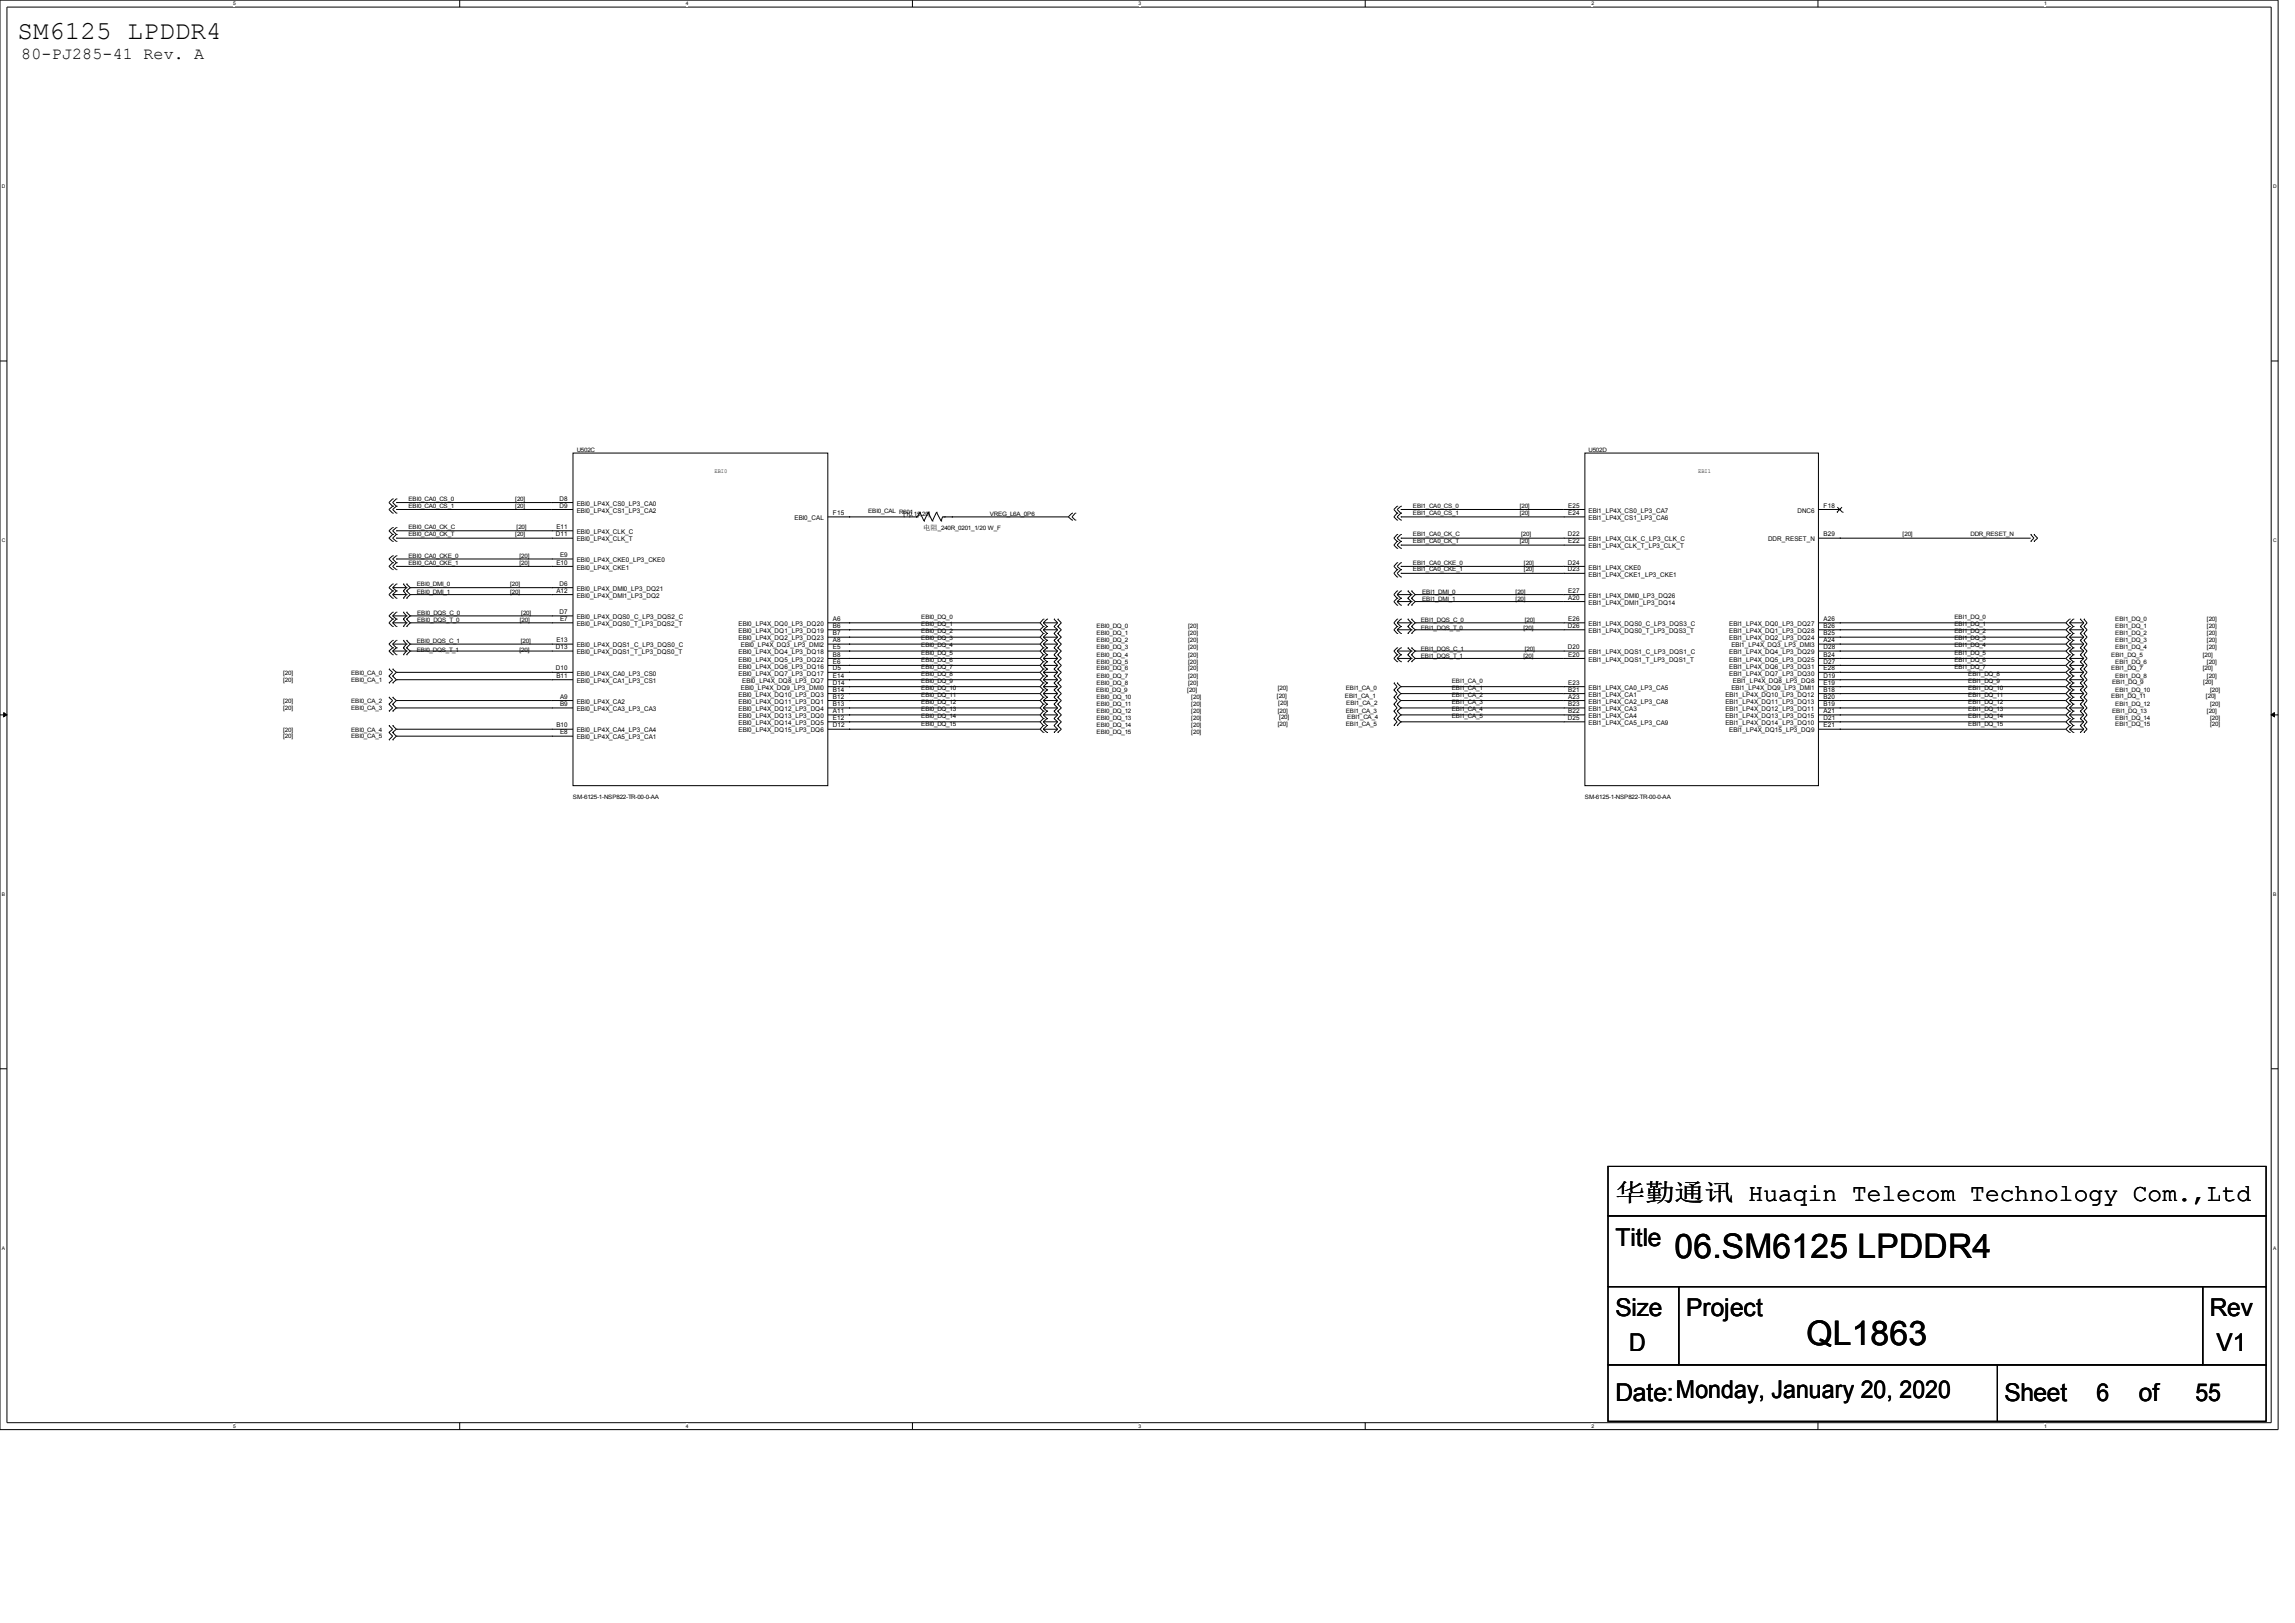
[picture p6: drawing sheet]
<svg xmlns="http://www.w3.org/2000/svg" width="420mm" height="297mm" viewBox="0 0 420 297" stroke-linecap="round" stroke-linejoin="round" font-family="sans-serif">
<defs><g id="words">
<g font-size="6.2">
<text x="306.6" y="230.2">06.SM6125 LPDDR4</text>
<text x="330.7" y="246.2">QL1863</text>
</g>
<text font-size="4.7" x="3.2" y="7.1">SM6125 LPDDR4</text>
<g font-size="4.5">
<text x="295.7" y="219.7">华勤通讯 Huaqin Telecom Technology Com.,Ltd</text>
<text x="295.7" y="228">Title</text>
<text x="295.7" y="240.9">Size</text>
<text x="308.7" y="240.9">Project</text>
<text x="404.5" y="240.9">Rev</text>
<text x="298.3" y="247.3">D</text>
<text x="405.8" y="247.3">V1</text>
<text x="295.7" y="256.4">Date:Monday, January 20, 2020</text>
<text x="366.9" y="256.4">Sheet</text>
<text x="383.8" y="256.4">6</text>
<text x="391.6" y="256.4">of</text>
<text x="401.9" y="256.4">55</text>
</g>
<text font-size="3" x="3.9" y="10.9">80-PJ285-41 Rev. A</text>
<text font-size="1.3" x="169" y="97">电阻</text>
<g font-size="1.2">
<text x="102.4" y="91.6">D8</text>
<text x="102.4" y="92.9">D9</text>
<text x="105.6" y="92.6">EBI0_LP4X_CS0_LP3_CA0</text>
<text x="105.6" y="93.8">EBI0_LP4X_CS1_LP3_CA2</text>
<text x="145.5" y="95.2">EBI0_CAL</text>
<text x="152.5" y="94.3">F15</text>
<text x="287.1" y="92.9">E25</text>
<text x="287.1" y="94.3">E24</text>
<text x="290.8" y="93.8">EBI1_LP4X_CS0_LP3_CA7</text>
<text x="290.8" y="95.2">EBI1_LP4X_CS1_LP3_CA6</text>
<text x="329.1" y="93.8">DNC6</text>
<text x="333.8" y="92.9">F18</text>
<text x="101.8" y="98.2">D11</text>
<text x="101.9" y="96.8">E11</text>
<text x="102.5" y="102">E9</text>
<text x="105.6" y="97.7">EBI0_LP4X_CLK_C</text>
<text x="105.6" y="99.1">EBI0_LP4X_CLK_T</text>
<text x="287" y="98.2">D22</text>
<text x="287.1" y="99.4">E22</text>
<text x="290.8" y="99.1">EBI1_LP4X_CLK_C_LP3_CLK_C</text>
<text x="290.8" y="100.4">EBI1_LP4X_CLK_T_LP3_CLK_T</text>
<text x="323.7" y="99.1">DDR_RESET_N</text>
<text x="333.8" y="98.2">B29</text>
<text x="101.9" y="103.3">E10</text>
<text x="102.4" y="107.2">D6</text>
<text x="105.6" y="102.9">EBI0_LP4X_CKE0_LP3_CKE0</text>
<text x="105.6" y="104.3">EBI0_LP4X_CKE1</text>
<text x="287" y="103.3">D24</text>
<text x="287" y="104.6">D23</text>
<text x="290.8" y="104.3">EBI1_LP4X_CKE0</text>
<text x="290.8" y="105.5">EBI1_LP4X_CKE1_LP3_CKE1</text>
<text x="101.9" y="108.5">A12</text>
<text x="102.4" y="112.4">D7</text>
<text x="102.5" y="113.7">E7</text>
<text x="105.6" y="108.1">EBI0_LP4X_DMI0_LP3_DQ21</text>
<text x="105.6" y="109.4">EBI0_LP4X_DMI1_LP3_DQ2</text>
<text x="105.6" y="113.3">EBI0_LP4X_DQS0_C_LP3_DQS2_C</text>
<text x="152.5" y="113.7">A6</text>
<text x="287.1" y="108.5">E27</text>
<text x="287.1" y="109.8">A20</text>
<text x="287.1" y="113.7">E26</text>
<text x="290.8" y="109.4">EBI1_LP4X_DMI0_LP3_DQ26</text>
<text x="290.8" y="110.7">EBI1_LP4X_DMI1_LP3_DQ14</text>
<text x="333.8" y="113.7">A26</text>
<text x="101.8" y="118.8">D13</text>
<text x="101.9" y="117.5">E13</text>
<text x="105.6" y="114.6">EBI0_LP4X_DQS0_T_LP3_DQS2_T</text>
<text x="105.6" y="118.5">EBI0_LP4X_DQS1_C_LP3_DQS0_C</text>
<text x="105.6" y="119.7">EBI0_LP4X_DQS1_T_LP3_DQS0_T</text>
<text x="135.2" y="114.6">EBI0_LP4X_DQ0_LP3_DQ20</text>
<text x="135.2" y="115.9">EBI0_LP4X_DQ1_LP3_DQ19</text>
<text x="135.2" y="117.2">EBI0_LP4X_DQ2_LP3_DQ23</text>
<text x="135.2" y="119.7">EBI0_LP4X_DQ4_LP3_DQ18</text>
<text x="135.6" y="118.5">EBI0_LP4X_DQ3_LP3_DMI2</text>
<text x="152.5" y="114.9">B6</text>
<text x="152.5" y="116.3">B7</text>
<text x="152.5" y="117.5">A8</text>
<text x="152.5" y="118.8">E5</text>
<text x="287" y="114.9">D26</text>
<text x="287" y="118.8">D20</text>
<text x="290.8" y="114.6">EBI1_LP4X_DQS0_C_LP3_DQS3_C</text>
<text x="290.8" y="115.9">EBI1_LP4X_DQS0_T_LP3_DQS3_T</text>
<text x="290.8" y="119.7">EBI1_LP4X_DQS1_C_LP3_DQS1_C</text>
<text x="316.6" y="114.6">EBI1_LP4X_DQ0_LP3_DQ27</text>
<text x="316.6" y="115.9">EBI1_LP4X_DQ1_LP3_DQ28</text>
<text x="316.6" y="117.2">EBI1_LP4X_DQ2_LP3_DQ24</text>
<text x="316.6" y="119.7">EBI1_LP4X_DQ4_LP3_DQ29</text>
<text x="317" y="118.5">EBI1_LP4X_DQ3_LP3_DMI3</text>
<text x="333.8" y="114.9">B26</text>
<text x="333.8" y="116.3">B25</text>
<text x="333.8" y="117.5">A24</text>
<text x="333.8" y="118.8">D28</text>
<text x="101.8" y="122.7">D10</text>
<text x="101.9" y="124.1">B11</text>
<text x="105.6" y="123.6">EBI0_LP4X_CA0_LP3_CS0</text>
<text x="105.6" y="125">EBI0_LP4X_CA1_LP3_CS1</text>
<text x="135.2" y="121.1">EBI0_LP4X_DQ5_LP3_DQ22</text>
<text x="135.2" y="122.4">EBI0_LP4X_DQ6_LP3_DQ16</text>
<text x="135.2" y="123.6">EBI0_LP4X_DQ7_LP3_DQ17</text>
<text x="135.9" y="125">EBI0_LP4X_DQ8_LP3_DQ7</text>
<text x="152.5" y="120.2">B8</text>
<text x="152.5" y="121.4">E6</text>
<text x="152.5" y="122.7">D5</text>
<text x="152.5" y="124.1">E14</text>
<text x="152.5" y="125.3">D14</text>
<text x="287.1" y="120.2">E20</text>
<text x="287.1" y="125.3">E23</text>
<text x="290.8" y="121.1">EBI1_LP4X_DQS1_T_LP3_DQS1_T</text>
<text x="316.6" y="121.1">EBI1_LP4X_DQ5_LP3_DQ25</text>
<text x="316.6" y="122.4">EBI1_LP4X_DQ6_LP3_DQ31</text>
<text x="316.6" y="123.6">EBI1_LP4X_DQ7_LP3_DQ30</text>
<text x="317.2" y="125">EBI1_LP4X_DQ8_LP3_DQ8</text>
<text x="333.8" y="120.2">B24</text>
<text x="333.8" y="121.4">D27</text>
<text x="333.8" y="122.7">E28</text>
<text x="333.8" y="124.1">D19</text>
<text x="333.8" y="125.3">E19</text>
<text x="102.5" y="127.9">A9</text>
<text x="102.5" y="129.2">B9</text>
<text x="105.6" y="128.8">EBI0_LP4X_CA2</text>
<text x="105.6" y="130.2">EBI0_LP4X_CA3_LP3_CA3</text>
<text x="135.2" y="127.5">EBI0_LP4X_DQ10_LP3_DQ3</text>
<text x="135.2" y="128.8">EBI0_LP4X_DQ11_LP3_DQ1</text>
<text x="135.2" y="130.2">EBI0_LP4X_DQ12_LP3_DQ4</text>
<text x="135.2" y="131.4">EBI0_LP4X_DQ13_LP3_DQ0</text>
<text x="135.6" y="126.3">EBI0_LP4X_DQ9_LP3_DMI0</text>
<text x="152.5" y="126.6">B14</text>
<text x="152.5" y="127.9">B12</text>
<text x="152.5" y="129.2">B13</text>
<text x="152.5" y="130.5">A11</text>
<text x="152.5" y="131.8">E12</text>
<text x="287" y="131.8">D25</text>
<text x="287.1" y="126.6">B21</text>
<text x="287.1" y="127.9">A23</text>
<text x="287.1" y="129.2">B23</text>
<text x="287.1" y="130.5">B22</text>
<text x="290.8" y="126.3">EBI1_LP4X_CA0_LP3_CA5</text>
<text x="290.8" y="127.5">EBI1_LP4X_CA1</text>
<text x="290.8" y="128.8">EBI1_LP4X_CA2_LP3_CA8</text>
<text x="290.8" y="130.2">EBI1_LP4X_CA3</text>
<text x="290.8" y="131.4">EBI1_LP4X_CA4</text>
<text x="315.9" y="127.5">EBI1_LP4X_DQ10_LP3_DQ12</text>
<text x="315.9" y="128.8">EBI1_LP4X_DQ11_LP3_DQ13</text>
<text x="315.9" y="130.2">EBI1_LP4X_DQ12_LP3_DQ11</text>
<text x="315.9" y="131.4">EBI1_LP4X_DQ13_LP3_DQ15</text>
<text x="317" y="126.3">EBI1_LP4X_DQ9_LP3_DMI1</text>
<text x="333.8" y="126.6">B18</text>
<text x="333.8" y="127.9">B20</text>
<text x="333.8" y="129.2">B19</text>
<text x="333.8" y="130.5">A21</text>
<text x="333.8" y="131.8">D21</text>
<text x="101.9" y="133.1">B10</text>
<text x="102.5" y="134.4">E8</text>
<text x="105.6" y="134.1">EBI0_LP4X_CA4_LP3_CA4</text>
<text x="105.6" y="135.3">EBI0_LP4X_CA5_LP3_CA1</text>
<text x="135.2" y="132.7">EBI0_LP4X_DQ14_LP3_DQ5</text>
<text x="135.2" y="134.1">EBI0_LP4X_DQ15_LP3_DQ6</text>
<text x="152.5" y="133.1">D12</text>
<text x="290.8" y="132.7">EBI1_LP4X_CA5_LP3_CA9</text>
<text x="315.9" y="132.7">EBI1_LP4X_DQ14_LP3_DQ10</text>
<text x="316.6" y="134.1">EBI1_LP4X_DQ15_LP3_DQ9</text>
<text x="333.8" y="133.1">E21</text>
</g>
<g font-size="1.1">
<text x="105.6" y="82.7">U502C</text>
<text x="290.8" y="82.7">U502D</text>
<text x="130.8" y="86.6">EBI0</text>
<text x="310.9" y="86.6">EBI1</text>
<text x="74.8" y="91.6">EBI0_CA0_CS_0</text>
<text x="74.8" y="92.9">EBI0_CA0_CS_1</text>
<text x="94.3" y="91.6">[20]</text>
<text x="94.3" y="92.9">[20]</text>
<text x="158.9" y="93.9">EBI0_CAL R601</text>
<text x="165.4" y="94.3">[10,15,20]</text>
<text x="181.2" y="94.3">VREG_L6A_0P6</text>
<text x="258.7" y="92.9">EBI1_CA0_CS_0</text>
<text x="258.7" y="94.3">EBI1_CA0_CS_1</text>
<text x="278.2" y="92.9">[20]</text>
<text x="278.2" y="94.3">[20]</text>
<text x="74.8" y="96.8">EBI0_CA0_CK_C</text>
<text x="74.8" y="98.2">EBI0_CA0_CK_T</text>
<text x="94.3" y="98.2">[20]</text>
<text x="94.6" y="96.8">[20]</text>
<text x="171.7" y="97">_240R_0201_1/20 W_F</text>
<text x="258.7" y="98.2">EBI1_CA0_CK_C</text>
<text x="258.7" y="99.4">EBI1_CA0_CK_T</text>
<text x="278.2" y="99.4">[20]</text>
<text x="278.5" y="98.2">[20]</text>
<text x="348.3" y="98.2">[20]</text>
<text x="360.8" y="98.2">DDR_RESET_N</text>
<text x="74.8" y="102.1">EBI0_CA0_CKE_0</text>
<text x="74.8" y="103.3">EBI0_CA0_CKE_1</text>
<text x="76.3" y="107.2">EBI0_DMI_0</text>
<text x="93.4" y="107.2">[20]</text>
<text x="95.1" y="102.1">[20]</text>
<text x="95.1" y="103.3">[20]</text>
<text x="258.7" y="103.3">EBI1_CA0_CKE_0</text>
<text x="258.7" y="104.6">EBI1_CA0_CKE_1</text>
<text x="279" y="103.3">[20]</text>
<text x="279" y="104.6">[20]</text>
<text x="76.3" y="108.7">EBI0_DMI_1</text>
<text x="76.4" y="112.6">EBI0_DQS_C_0</text>
<text x="76.4" y="113.9">EBI0_DQS_T_0</text>
<text x="93.4" y="108.7">[20]</text>
<text x="95.2" y="113.9">[20]</text>
<text x="95.4" y="112.6">[20]</text>
<text x="168.7" y="113.3">EBI0_DQ_0</text>
<text x="260.1" y="113.8">EBI1_DQS_C_0</text>
<text x="260.3" y="108.7">EBI1_DMI_0</text>
<text x="260.3" y="109.9">EBI1_DMI_1</text>
<text x="277.5" y="108.7">[20]</text>
<text x="277.5" y="109.9">[20]</text>
<text x="279.1" y="113.8">[20]</text>
<text x="357.8" y="113.3">EBI1_DQ_0</text>
<text x="387.3" y="113.7">EBI1_DQ_0</text>
<text x="404" y="113.7">[20]</text>
<text x="76.3" y="117.7">EBI0_DQS_C_1</text>
<text x="76.3" y="119.2">EBI0_DQS_T_1</text>
<text x="95.1" y="119.2">[20]</text>
<text x="95.3" y="117.7">[20]</text>
<text x="168.7" y="114.6">EBI0_DQ_1</text>
<text x="168.7" y="115.9">EBI0_DQ_2</text>
<text x="168.7" y="117.2">EBI0_DQ_3</text>
<text x="168.7" y="118.5">EBI0_DQ_4</text>
<text x="168.7" y="119.8">EBI0_DQ_5</text>
<text x="200.7" y="115">EBI0_DQ_0</text>
<text x="200.7" y="118.8">EBI0_DQ_3</text>
<text x="200.7" y="117.5">EBI0_DQ_2</text>
<text x="200.7" y="116.3">EBI0_DQ_1</text>
<text x="217.5" y="115">[20]</text>
<text x="217.5" y="118.8">[20]</text>
<text x="217.5" y="117.5">[20]</text>
<text x="217.5" y="116.3">[20]</text>
<text x="260.1" y="115.3">EBI1_DQS_T_0</text>
<text x="260.1" y="119.2">EBI1_DQS_C_1</text>
<text x="278.9" y="115.3">[20]</text>
<text x="279.1" y="119.2">[20]</text>
<text x="357.8" y="114.6">EBI1_DQ_1</text>
<text x="357.8" y="115.9">EBI1_DQ_2</text>
<text x="357.8" y="117.2">EBI1_DQ_3</text>
<text x="357.8" y="118.5">EBI1_DQ_4</text>
<text x="357.8" y="119.8">EBI1_DQ_5</text>
<text x="387.3" y="117.5">EBI1_DQ_3</text>
<text x="387.3" y="116.3">EBI1_DQ_2</text>
<text x="387.3" y="115">EBI1_DQ_1</text>
<text x="387.3" y="118.8">EBI1_DQ_4</text>
<text x="404" y="117.5">[20]</text>
<text x="404" y="116.3">[20]</text>
<text x="404" y="115">[20]</text>
<text x="404" y="118.8">[20]</text>
<text x="51.8" y="123.6">[20]</text>
<text x="51.8" y="124.8">[20]</text>
<text x="64.3" y="123.6">EBI0_CA_0</text>
<text x="64.3" y="124.8">EBI0_CA_1</text>
<text x="168.7" y="121.1">EBI0_DQ_6</text>
<text x="168.7" y="122.4">EBI0_DQ_7</text>
<text x="168.7" y="123.7">EBI0_DQ_8</text>
<text x="168.7" y="125">EBI0_DQ_9</text>
<text x="200.7" y="122.7">EBI0_DQ_6</text>
<text x="200.7" y="121.4">EBI0_DQ_5</text>
<text x="200.7" y="120.2">EBI0_DQ_4</text>
<text x="200.7" y="125.3">EBI0_DQ_8</text>
<text x="200.7" y="124.1">EBI0_DQ_7</text>
<text x="217.5" y="122.7">[20]</text>
<text x="217.5" y="121.4">[20]</text>
<text x="217.5" y="120.2">[20]</text>
<text x="217.5" y="125.3">[20]</text>
<text x="217.5" y="124.1">[20]</text>
<text x="260.1" y="120.4">EBI1_DQS_T_1</text>
<text x="265.8" y="125">EBI1_CA_0</text>
<text x="278.9" y="120.4">[20]</text>
<text x="357.8" y="121.1">EBI1_DQ_6</text>
<text x="357.8" y="122.4">EBI1_DQ_7</text>
<text x="360.3" y="123.7">EBI1_DQ_8</text>
<text x="360.3" y="125">EBI1_DQ_9</text>
<text x="386.5" y="120.2">EBI1_DQ_5</text>
<text x="386.5" y="122.6">EBI1_DQ_7</text>
<text x="386.7" y="125.2">EBI1_DQ_9</text>
<text x="387.3" y="121.4">EBI1_DQ_6</text>
<text x="387.3" y="124.1">EBI1_DQ_8</text>
<text x="403.3" y="120.2">[20]</text>
<text x="403.3" y="122.6">[20]</text>
<text x="403.4" y="125.2">[20]</text>
<text x="404" y="121.4">[20]</text>
<text x="404" y="124.1">[20]</text>
<text x="51.8" y="128.7">[20]</text>
<text x="51.8" y="130">[20]</text>
<text x="64.3" y="128.7">EBI0_CA_2</text>
<text x="64.3" y="130">EBI0_CA_3</text>
<text x="168.7" y="126.3">EBI0_DQ_10</text>
<text x="168.7" y="127.5">EBI0_DQ_11</text>
<text x="168.7" y="128.9">EBI0_DQ_12</text>
<text x="168.7" y="130.2">EBI0_DQ_13</text>
<text x="168.7" y="131.4">EBI0_DQ_14</text>
<text x="200.7" y="126.6">EBI0_DQ_9</text>
<text x="200.7" y="128">EBI0_DQ_10</text>
<text x="200.7" y="131.8">EBI0_DQ_13</text>
<text x="200.7" y="130.5">EBI0_DQ_12</text>
<text x="200.7" y="129.2">EBI0_DQ_11</text>
<text x="217.3" y="126.6">[20]</text>
<text x="218.1" y="128">[20]</text>
<text x="218.1" y="131.8">[20]</text>
<text x="218.1" y="130.5">[20]</text>
<text x="218.1" y="129.2">[20]</text>
<text x="233.8" y="127.7">[20]</text>
<text x="233.9" y="126.4">[20]</text>
<text x="233.9" y="130.5">[20]</text>
<text x="234" y="129">[20]</text>
<text x="234.2" y="131.5">[20]</text>
<text x="246.2" y="127.7">EBI1_CA_1</text>
<text x="246.4" y="126.4">EBI1_CA_0</text>
<text x="246.4" y="130.5">EBI1_CA_3</text>
<text x="246.5" y="129">EBI1_CA_2</text>
<text x="246.6" y="131.5">EBI1_CA_4</text>
<text x="265.8" y="126.3">EBI1_CA_1</text>
<text x="265.8" y="127.5">EBI1_CA_2</text>
<text x="265.8" y="128.9">EBI1_CA_3</text>
<text x="265.8" y="130.2">EBI1_CA_4</text>
<text x="265.8" y="131.4">EBI1_CA_5</text>
<text x="360.3" y="126.3">EBI1_DQ_10</text>
<text x="360.3" y="127.5">EBI1_DQ_11</text>
<text x="360.3" y="128.9">EBI1_DQ_12</text>
<text x="360.3" y="130.2">EBI1_DQ_13</text>
<text x="360.3" y="131.4">EBI1_DQ_14</text>
<text x="386.5" y="127.8">EBI1_DQ_11</text>
<text x="386.7" y="130.5">EBI1_DQ_13</text>
<text x="387.3" y="129.2">EBI1_DQ_12</text>
<text x="387.3" y="126.6">EBI1_DQ_10</text>
<text x="387.3" y="131.8">EBI1_DQ_14</text>
<text x="403.9" y="127.8">[20]</text>
<text x="404" y="130.5">[20]</text>
<text x="404.6" y="129.2">[20]</text>
<text x="404.6" y="126.6">[20]</text>
<text x="404.6" y="131.8">[20]</text>
<text x="51.8" y="133.9">[20]</text>
<text x="51.8" y="135.2">[20]</text>
<text x="64.3" y="133.9">EBI0_CA_4</text>
<text x="64.3" y="135.2">EBI0_CA_5</text>
<text x="168.7" y="132.8">EBI0_DQ_15</text>
<text x="200.7" y="134.4">EBI0_DQ_15</text>
<text x="200.7" y="133.1">EBI0_DQ_14</text>
<text x="218.1" y="134.4">[20]</text>
<text x="218.1" y="133.1">[20]</text>
<text x="233.9" y="133">[20]</text>
<text x="246.4" y="133">EBI1_CA_5</text>
<text x="360.3" y="132.8">EBI1_DQ_15</text>
<text x="387.3" y="133">EBI1_DQ_15</text>
<text x="404.6" y="133">[20]</text>
<text x="104.9" y="146.2">SM-6125-1-NSP822-TR-00-0-AA</text>
<text x="290.2" y="146.2">SM-6125-1-NSP822-TR-00-0-AA</text>
</g>
<g font-size=".9">
<text x="42.7" y="1">5</text>
<text x="125.6" y="1">4</text>
<text x="208.4" y="1">3</text>
<text x="291.3" y="1">2</text>
<text x="374.2" y="1">1</text>
<text x=".3" y="34.4">D</text>
<text x="416.1" y="34.4">D</text>
<text x=".3" y="99.2">C</text>
<text x="416.1" y="99.2">C</text>
<text x=".3" y="163.9">B</text>
<text x="416.1" y="163.9">B</text>
<text x=".3" y="228.7">A</text>
<text x="416.1" y="228.7">A</text>
<text x="42.7" y="261.3">5</text>
<text x="125.6" y="261.3">4</text>
<text x="208.4" y="261.3">3</text>
<text x="291.3" y="261.3">2</text>
<text x="374.2" y="261.3">1</text>
</g>
</g></defs>
<path d="M0 0h417.1v261.6h-417.1zM1.3 1.3h414.5v259.1h-414.5z" fill="none" stroke="#000" stroke-width=".18"/>
<g fill="#fff">
<path d="M42.7 .2h.3v.9h-.3z"/>
<path d="M42.7 260.5h.3v1h-.3z"/>
</g>
<path d="M84.2 0v1.3M84.2 260.4v1.2" fill="none" stroke="#000" stroke-width=".18"/>
<g fill="#fff">
<path d="M125.6 .2h.3v.9h-.3z"/>
<path d="M125.6 260.5h.3v1h-.3z"/>
</g>
<path d="M167 0v1.3M167 260.4v1.2" fill="none" stroke="#000" stroke-width=".18"/>
<g fill="#fff">
<path d="M208.4 .2h.4v.9h-.4z"/>
<path d="M208.4 260.5h.4v1h-.4z"/>
</g>
<path d="M249.9 0v1.3M249.9 260.4v1.2" fill="none" stroke="#000" stroke-width=".18"/>
<g fill="#fff">
<path d="M291.3 .2h.4v.9h-.4z"/>
<path d="M291.3 260.5h.4v1h-.4z"/>
</g>
<path d="M332.8 0v1.3M332.8 260.4v1.2" fill="none" stroke="#000" stroke-width=".18"/>
<g fill="#fff">
<path d="M374.2 .2h.4v.9h-.4z"/>
<path d="M374.2 260.5h.4v1h-.4z"/>
<path d="M.3 33.6h.5v1h-.5z"/>
<path d="M416.1 33.6h.5v1h-.5z"/>
<path d="M.3 98.4h.5v.9h-.5z"/>
<path d="M416.1 98.4h.5v.9h-.5z"/>
</g>
<path d="M0 66.1h1.3M415.8 66.1h1.3" fill="none" stroke="#000" stroke-width=".18"/>
<g fill="#fff">
<path d="M.3 163.2h.5v.9h-.5z"/>
<path d="M416.1 163.2h.5v.9h-.5z"/>
</g>
<path d="M0 130.8h1.3M415.8 130.8h1.3" fill="none" stroke="#000" stroke-width=".18"/>
<path d="M.7 130.4l.6 .4-.6 .4zM415.8 130.8l.6-.4v.8z" fill="#000" stroke="#000" stroke-width=".18"/>
<g fill="#fff">
<path d="M.3 228h.5v.9h-.5z"/>
<path d="M416.1 228h.5v.9h-.5z"/>
</g>
<g fill="none" stroke="#000" stroke-width=".18">
<path d="M71.9 91.3h.1M71.9 92.7h.1M71.9 93.9h.1M71.9 96.5h.1M71.9 97.8h.1M71.9 99.1h.1M71.9 91.3l-.7 .7 .7 .7M71.9 92.7l-.7 .5 .7 .7M71.9 96.5l-.7 .6 .7 .7M71.9 97.8l-.7 .7 .7 .6M72.6 91.3h.1M72.6 92.7h.1"/>
<path d="M72.6 93.9h.1M72.6 96.5h.1M72.6 97.8h.1M72.6 99.1h.1M72.6 92h.1M72.6 93.2h.1M72.6 97.1h.1M72.6 98.5h.1M72.6 91.3l-.7 .7 .7 .7M72.6 92.7l-.7 .5 .7 .7M72.6 96.5l-.7 .6 .7 .7M72.6 97.8l-.7 .7 .7 .6"/>
<path d="M72.6 93.2h32.3M72.6 98.5h32.3M72.6 92h32.3M72.6 97.1h32.3M101 92h.1M101 93.2h.1M101 97.1h.1M101 98.5h.1M104.9 82.9h46.7v60.9h-46.7zM151.6 94.6h16.4M155.4 94.6h.1M166.5 94.6h.1"/>
<path d="M167.7 94.6h.1M168 94.6h.1M168.4 93.8h.1M168.4 93.8l.8 1.6M168.4 93.8l-.4 .8M169.2 95.4h.1M169.9 93.8h.1M169.9 93.8l.8 1.6M169.9 93.8l-.7 1.6M170.7 95.4h.1M171.4 93.8h.1M171.4 93.8l.9 1.6"/>
<path d="M171.4 93.8l-.7 1.6M172.3 95.4h.1M172.6 94.6h.1M172.6 94.6h23M172.6 94.6l-.3 .8M172.9 94.6h.1M174.2 94.6h.1M195.6 94.6l.7 .6M196.3 95.2h.1M196.3 93.9h.1M196.3 93.9l-.7 .7M196.8 93.9h.1"/>
<path d="M196.8 95.2h.1M196.8 93.9l-.5 .7 .5 .6M255.8 92.7h.1M255.8 93.9h.1M255.8 95.2h.1M255.8 97.8h.1M255.8 99.1h.1M255.8 92.7l-.6 .5 .6 .7M255.8 93.9l-.6 .7 .6 .6M255.8 97.8l-.6 .7 .6 .6M255.8 99.1l-.6 .7 .6 .6M256.5 92.7h.1"/>
<path d="M256.5 93.9h.1M256.5 95.2h.1M256.5 97.8h.1M256.5 99.1h.1M256.5 93.2h.1M256.5 94.6h.1M256.5 98.5h.1M256.5 99.8h.1M256.5 92.7l-.7 .5 .7 .7M256.5 93.9l-.7 .7 .7 .6M256.5 97.8l-.7 .7 .7 .6M256.5 99.1l-.7 .7 .7 .6"/>
<path d="M256.5 94.6h33.7M256.5 93.2h33.7M256.5 98.5h33.7M256.5 99.8h33.7M286.3 93.2h.1M286.3 94.6h.1M286.3 98.5h.1M286.3 99.8h.1M290.2 82.9h42.7v60.9h-42.7zM332.9 93.2h3.9M332.9 98.5h38.9M336.3 93.8h.1"/>
<path d="M336.4 92.8l.9 1M336.8 93.2h.1M336.8 98.5h.1M337.2 92.8l-.9 1M337.3 93.8h.1M371.8 97.8h.1M371.8 99.1h.1M371.8 97.8l.6 .7-.6 .6M372.4 97.8h.1M372.4 99.1h.1M372.4 97.8l.6 .7-.6 .6M71.9 101.7h.1"/>
<path d="M71.9 103h.1M71.9 104.3h.1M71.9 108.1h.1M71.9 106.9h.1M71.9 109.5h.1M71.9 113.3h.1M71.9 112h.1M71.9 114.7h.1M71.9 118.6h.1M71.9 117.2h.1M71.9 119.8h.1M71.9 101.7l-.7 .6 .7 .7"/>
<path d="M71.9 103l-.7 .7 .7 .6M71.9 106.9l-.7 .7 .7 .5M71.9 107.6l.7 .5M71.9 107.6h2.5M71.9 112l-.7 .7 .7 .6M71.9 108.1l-.7 .7 .7 .7M71.9 108.8l.7 .7M71.9 108.8h2.5M71.9 112.7l.7 .6M71.9 112.7h2.5M71.9 117.2l-.7 .7 .7 .7M71.9 113.3l-.7 .7 .7 .7"/>
<path d="M71.9 114l.7 .7M71.9 114h2.5M71.9 117.9l.7 .7M71.9 117.9h2.5M71.9 118.6l-.7 .6 .7 .6M71.9 119.2l.7 .6M71.9 119.2h2.5M72.6 101.7h.1M72.6 103h.1M72.6 104.3h.1M72.6 106.9h.1M72.6 108.1h.1"/>
<path d="M72.6 109.5h.1M72.6 112h.1M72.6 113.3h.1M72.6 114.7h.1M72.6 117.2h.1M72.6 118.6h.1M72.6 119.8h.1M72.6 102.3h.1M72.6 103.7h.1M72.6 101.7l-.7 .6 .7 .7M72.6 103l-.7 .7 .7 .6M72.6 106.9l-.7 .7"/>
<path d="M72.6 108.1l-.7 .7M72.6 112l-.7 .7M72.6 113.3l-.7 .7M72.6 117.2l-.7 .7M72.6 118.6l-.7 .6M72.6 103.7h32.3M72.6 102.3h32.3M73.8 108.1h.1M73.8 106.9h.1M73.8 109.5h.1M73.8 113.3h.1M73.8 112h.1"/>
<path d="M73.8 114.7h.1M73.8 118.6h.1M73.8 117.2h.1M73.8 119.8h.1M73.8 106.9l.6 .7M73.8 108.1l.6 .7M73.8 112l.6 .7M73.8 113.3l.6 .7M73.8 117.2l.6 .7M73.8 118.6l.6 .6M74.4 106.9h.1M74.4 108.1h.1"/>
<path d="M74.4 107.6h.1M74.4 109.5h.1M74.4 108.8h.1M74.4 112h.1M74.4 113.3h.1M74.4 112.7h.1M74.4 114.7h.1M74.4 114h.1M74.4 117.2h.1M74.4 118.6h.1M74.4 117.9h.1M74.4 119.8h.1"/>
<path d="M74.4 119.2h.1M74.4 106.9l.7 .7M74.4 107.6l-.6 .5M74.4 108.1l.7 .7M74.4 108.8l-.6 .7M74.4 112l.7 .7M74.4 112.7l-.6 .6M74.4 113.3l.7 .7M74.4 114l-.6 .7M74.4 117.2l.7 .7M74.4 117.9l-.6 .7M74.4 118.6l.7 .6"/>
<path d="M74.4 119.2l-.6 .6M75.1 107.6h.1M75.1 108.8h.1M75.1 112.7h.1M75.1 114h.1M75.1 117.9h.1M75.1 119.2h.1M75.1 107.6l-.7 .5M75.1 107.6h29.8M75.1 108.8l-.7 .7M75.1 108.8h29.8M75.1 112.7l-.7 .6"/>
<path d="M75.1 112.7h29.8M75.1 114l-.7 .7M75.1 114h29.8M75.1 117.9l-.7 .7M75.1 117.9h29.8M75.1 119.2l-.7 .6M75.1 119.2h29.8M101 102.3h.1M101 103.7h.1M101 107.6h.1M101 108.8h.1M101 112.7h.1"/>
<path d="M101 114h.1M101 117.9h.1M101 119.2h.1M151.6 114h38.8M151.6 117.9h38.8M151.6 119.2h38.8M151.6 115.3h38.8M151.6 116.6h38.8M155.4 114h.1M155.4 115.3h.1M155.4 116.6h.1M155.4 117.9h.1"/>
<path d="M155.4 119.2h.1M190.4 114l.6 .7M190.4 117.9l.6 .7M190.4 116.6l.6 .6M190.4 115.3l.6 .6M190.4 119.2l.6 .6M191 113.3h.1M191 114.7h.1M191 114h.1M191 117.2h.1M191 118.6h.1M191 117.9h.1"/>
<path d="M191 115.9h.1M191 116.6h.1M191 115.3h.1M191 119.8h.1M191 119.2h.1M191 114h2.6M191 117.9h2.6M191 119.2h2.6M191 115.3h2.6M191 113.3l-.6 .7M191 114l.7 .7M191 117.2l-.6 .7"/>
<path d="M191 117.9l.7 .7M191 115.3l.7 .6M191 115.9l-.6 .7M191 116.6l.7 .6M191 116.6h2.6M191 114.7l-.6 .6M191 118.6l-.6 .6M191 119.2l.7 .6M191 119.8l-.6 .7M191.7 114.7h.1M191.7 113.3h.1M191.7 118.6h.1"/>
<path d="M191.7 117.2h.1M191.7 115.9h.1M191.7 119.8h.1M191.7 113.3l-.7 .7M191.7 115.9l-.7 .7M191.7 117.2l-.7 .7M191.7 119.8l-.7 .7M191.7 114.7l-.7 .6M191.7 118.6l-.7 .6M193 113.3h.1M193 114.7h.1M193 117.2h.1"/>
<path d="M193 118.6h.1M193 115.9h.1M193 119.8h.1M193 115.9l.6 .7M193 113.3l.6 .7M193 119.8l.6 .7M193 117.2l.6 .7M193 114.7l.6 .6M193 118.6l.6 .6M193.6 114.7h.1M193.6 113.3h.1M193.6 118.6h.1"/>
<path d="M193.6 117.2h.1M193.6 115.9h.1M193.6 119.8h.1M193.6 113.3l.7 .7-.7 .7M193.6 114l-.6 .7M193.6 115.3l-.6 .6M193.6 117.2l.7 .7-.7 .7M193.6 117.9l-.6 .7M193.6 115.9l.7 .7-.7 .6M193.6 116.6l-.6 .6M193.6 114.7l.7 .6-.7 .6M193.6 119.2l-.6 .6"/>
<path d="M193.6 119.8l.7 .7-.7 .6M193.6 118.6l.7 .6-.7 .6M255.8 100.4h.1M255.8 103h.1M255.8 104.3h.1M255.8 105.6h.1M255.8 109.5h.1M255.8 108.1h.1M255.8 110.8h.1M255.8 114.7h.1M255.8 113.3h.1M255.8 115.9h.1"/>
<path d="M255.8 119.8h.1M255.8 118.6h.1M255.8 108.8h2.6M255.8 114h2.6M255.8 119.2h2.6M255.8 103l-.6 .7 .6 .6M255.8 104.3l-.6 .6 .6 .7M255.8 108.1l-.6 .7 .6 .7M255.8 108.8l.7 .7M255.8 109.5l-.6 .6 .6 .7M255.8 110.1l.7 .7M255.8 110.1h2.6"/>
<path d="M255.8 113.3l-.6 .7 .6 .7M255.8 114l.7 .7M255.8 118.6l-.6 .6 .6 .6M255.8 114.7l-.6 .6 .6 .6M255.8 115.3l.7 .6M255.8 115.3h2.6M255.8 119.2l.7 .6M255.8 119.8l-.6 .7 .6 .6M256.5 100.4h.1M256.5 103h.1M256.5 104.3h.1M256.5 105.6h.1"/>
<path d="M256.5 108.1h.1M256.5 109.5h.1M256.5 110.8h.1M256.5 113.3h.1M256.5 114.7h.1M256.5 115.9h.1M256.5 118.6h.1M256.5 119.8h.1M256.5 103.7h.1M256.5 104.9h.1M256.5 103l-.7 .7 .7 .6M256.5 104.3l-.7 .6 .7 .7"/>
<path d="M256.5 108.1l-.7 .7M256.5 109.5l-.7 .6M256.5 113.3l-.7 .7M256.5 114.7l-.7 .6M256.5 118.6l-.7 .6M256.5 119.8l-.7 .7M256.5 103.7h33.7M256.5 104.9h33.7M257.7 109.5h.1M257.7 108.1h.1M257.7 110.8h.1M257.7 114.7h.1"/>
<path d="M257.7 113.3h.1M257.7 115.9h.1M257.7 119.8h.1M257.7 118.6h.1M257.7 108.1l.7 .7M257.7 109.5l.7 .6M257.7 113.3l.7 .7M257.7 114.7l.7 .6M257.7 118.6l.7 .6M257.7 119.8l.7 .7M258.4 108.1h.1M258.4 109.5h.1"/>
<path d="M258.4 108.8h.1M258.4 110.8h.1M258.4 110.1h.1M258.4 113.3h.1M258.4 114.7h.1M258.4 114h.1M258.4 115.9h.1M258.4 115.3h.1M258.4 118.6h.1M258.4 119.8h.1M258.4 119.2h.1M258.4 108.1l.7 .7"/>
<path d="M258.4 108.8l-.7 .7M258.4 109.5l.7 .6M258.4 110.1l-.7 .7M258.4 113.3l.7 .7M258.4 114l-.7 .7M258.4 114.7l.7 .6M258.4 115.3l-.7 .6M258.4 118.6l.7 .6M258.4 119.2l-.7 .6M258.4 119.8l.7 .7M259.1 108.8h.1M259.1 110.1h.1"/>
<path d="M259.1 114h.1M259.1 115.3h.1M259.1 119.2h.1M259.1 108.8h31.1M259.1 114h31.1M259.1 119.2h31.1M259.1 108.8l-.7 .7M259.1 110.1l-.7 .7M259.1 110.1h31.1M259.1 114l-.7 .7M259.1 115.3l-.7 .6M259.1 115.3h31.1"/>
<path d="M259.1 119.2l-.7 .6M286.3 103.7h.1M286.3 104.9h.1M286.3 108.8h.1M286.3 110.1h.1M286.3 114h.1M286.3 115.3h.1M286.3 119.2h.1M332.9 114h45.3M332.9 117.9h45.3M332.9 119.2h45.3M332.9 115.3h45.3"/>
<path d="M332.9 116.6h45.3M336.8 114h.1M336.8 115.3h.1M336.8 116.6h.1M336.8 117.9h.1M336.8 119.2h.1M378.2 117.9l.7 .7M378.2 116.6l.7 .6M378.2 115.3l.7 .6M378.2 114l.7 .7M378.2 119.2l.7 .6M378.9 117.2h.1"/>
<path d="M378.9 118.6h.1M378.9 117.9h.1M378.9 115.9h.1M378.9 116.6h.1M378.9 114.7h.1M378.9 115.3h.1M378.9 113.3h.1M378.9 114h.1M378.9 119.8h.1M378.9 119.2h.1M378.9 114h2.6M378.9 117.9h2.6"/>
<path d="M378.9 119.2h2.6M378.9 115.3h2.6M378.9 116.6h2.6M378.9 117.2l-.7 .7M378.9 117.9l.7 .7M378.9 115.3l.7 .6M378.9 115.9l-.7 .7M378.9 116.6l.7 .6M378.9 119.8l-.7 .7M378.9 114l.7 .7M378.9 114.7l-.7 .6M378.9 113.3l-.7 .7"/>
<path d="M378.9 119.2l.7 .6M378.9 118.6l-.7 .6M379.6 118.6h.1M379.6 117.2h.1M379.6 115.9h.1M379.6 114.7h.1M379.6 113.3h.1M379.6 119.8h.1M379.6 117.2l-.7 .7M379.6 119.8l-.7 .7M379.6 115.9l-.7 .7M379.6 114.7l-.7 .6"/>
<path d="M379.6 113.3l-.7 .7M379.6 118.6l-.7 .6M380.8 117.2h.1M380.8 118.6h.1M380.8 115.9h.1M380.8 114.7h.1M380.8 113.3h.1M380.8 119.8h.1M380.8 117.2l.7 .7M380.8 115.9l.7 .7M380.8 114.7l.7 .6M380.8 113.3l.7 .7"/>
<path d="M380.8 119.8l.7 .7M380.8 118.6l.7 .6M381.5 118.6h.1M381.5 117.2h.1M381.5 115.9h.1M381.5 114.7h.1M381.5 113.3h.1M381.5 119.8h.1M381.5 115.3l-.7 .6M381.5 117.2l.6 .7-.6 .7M381.5 117.9l-.7 .7M381.5 114l-.7 .7"/>
<path d="M381.5 115.9l.6 .7-.6 .6M381.5 116.6l-.7 .6M381.5 118.6l.6 .6-.6 .6M381.5 114.7l.6 .6-.6 .6M381.5 113.3l.6 .7-.6 .7M381.5 119.2l-.7 .6M381.5 119.8l.6 .7-.6 .6M71.2 123.7h.1M71.2 122.5h.1M71.2 125h.1M71.2 128.9h.1M71.2 127.6h.1"/>
<path d="M71.2 130.2h.1M71.2 134.1h.1M71.2 132.8h.1M71.2 135.4h.1M71.2 122.5l.7 .5-.7 .7M71.2 123.7l.7 .7-.7 .6M71.2 127.6l.7 .6-.7 .7M71.2 128.9l.7 .7-.7 .6M71.2 132.8l.7 .7-.7 .6M71.2 134.1l.7 .6-.7 .7M71.9 122.5h.1M71.9 123.7h.1"/>
<path d="M71.9 125h.1M71.9 127.6h.1M71.9 128.9h.1M71.9 130.2h.1M71.9 132.8h.1M71.9 134.1h.1M71.9 135.4h.1M71.9 122.5l.7 .5M71.9 123.7l.7 .7M71.9 127.6l.7 .6M71.9 128.9l.7 .7M71.9 132.8l.7 .7"/>
<path d="M71.9 134.1l.7 .6M72.6 123h.1M72.6 124.4h.1M72.6 128.2h.1M72.6 129.6h.1M72.6 133.5h.1M72.6 134.7h.1M72.6 123l-.7 .7M72.6 124.4l-.7 .6M72.6 128.2l-.7 .7M72.6 129.6l-.7 .6M72.6 133.5l-.7 .6"/>
<path d="M72.6 134.7l-.7 .7M72.6 124.4h32.3M72.6 123h32.3M72.6 129.6h32.3M72.6 128.2h32.3M72.6 133.5h32.3M72.6 134.7h32.3M101 123h.1M101 124.4h.1M101 128.2h.1M101 129.6h.1M101 133.5h.1"/>
<path d="M101 134.7h.1M151.6 120.5h38.8M151.6 121.8h38.8M151.6 126.9h38.8M151.6 125.7h38.8M151.6 124.4h38.8M151.6 123h38.8M151.6 130.8h38.8M151.6 129.6h38.8M151.6 128.2h38.8M151.6 133.5h38.8M151.6 132.1h38.8"/>
<path d="M155.4 120.5h.1M155.4 121.8h.1M155.4 123h.1M155.4 124.4h.1M155.4 125.7h.1M155.4 126.9h.1M155.4 128.2h.1M155.4 129.6h.1M155.4 130.8h.1M155.4 132.1h.1M155.4 133.5h.1M190.4 121.8l.6 .7"/>
<path d="M190.4 120.5l.6 .6M190.4 126.9l.6 .7M190.4 125.7l.6 .6M190.4 124.4l.6 .6M190.4 123l.6 .7M190.4 130.8l.6 .7M190.4 129.6l.6 .6M190.4 128.2l.6 .7M190.4 133.5l.6 .6M190.4 132.1l.6 .7M191 121.1h.1M191 122.5h.1"/>
<path d="M191 121.8h.1M191 120.5h.1M191 126.3h.1M191 127.6h.1M191 126.9h.1M191 125h.1M191 125.7h.1M191 123.7h.1M191 124.4h.1M191 123h.1M191 130.2h.1M191 131.5h.1"/>
<path d="M191 130.8h.1M191 128.9h.1M191 129.6h.1M191 128.2h.1M191 132.8h.1M191 134.1h.1M191 133.5h.1M191 132.1h.1M191 120.5h2.6M191 121.1l-.6 .7M191 121.8l.7 .7M191 121.8h2.6"/>
<path d="M191 120.5l.7 .6M191 122.5l-.6 .5M191 126.3l-.6 .6M191 126.9l.7 .7M191 126.9h2.6M191 125l-.6 .7M191 125.7l.7 .6M191 123l.7 .7M191 125.7h2.6M191 123.7l-.6 .7M191 124.4l.7 .6M191 124.4h2.6"/>
<path d="M191 123h2.6M191 130.2l-.6 .6M191 130.8l.7 .7M191 128.2l.7 .7M191 130.8h2.6M191 128.9l-.6 .7M191 129.6l.7 .6M191 129.6h2.6M191 127.6l-.6 .6M191 131.5l-.6 .6M191 128.2h2.6M191 132.8l-.6 .7"/>
<path d="M191 133.5l.7 .6M191 133.5h2.6M191 132.1l.7 .7M191 132.1h2.6M191.7 122.5h.1M191.7 121.1h.1M191.7 127.6h.1M191.7 126.3h.1M191.7 125h.1M191.7 123.7h.1M191.7 131.5h.1M191.7 130.2h.1"/>
<path d="M191.7 128.9h.1M191.7 134.1h.1M191.7 132.8h.1M191.7 121.1l-.7 .7M191.7 123.7l-.7 .7M191.7 126.3l-.7 .6M191.7 128.9l-.7 .7M191.7 125l-.7 .7M191.7 122.5l-.7 .5M191.7 130.2l-.7 .6M191.7 132.8l-.7 .7M191.7 127.6l-.7 .6"/>
<path d="M191.7 131.5l-.7 .6M193 121.1h.1M193 122.5h.1M193 126.3h.1M193 127.6h.1M193 125h.1M193 123.7h.1M193 130.2h.1M193 131.5h.1M193 128.9h.1M193 132.8h.1M193 134.1h.1"/>
<path d="M193 123.7l.6 .7M193 121.1l.6 .7M193 128.9l.6 .7M193 126.3l.6 .6M193 125l.6 .7M193 122.5l.6 .5M193 132.8l.6 .7M193 130.2l.6 .6M193 127.6l.6 .6M193 131.5l.6 .6M193.6 122.5h.1M193.6 121.1h.1"/>
<path d="M193.6 127.6h.1M193.6 126.3h.1M193.6 125h.1M193.6 123.7h.1M193.6 131.5h.1M193.6 130.2h.1M193.6 128.9h.1M193.6 134.1h.1M193.6 132.8h.1M193.6 121.1l.7 .7-.7 .7M193.6 121.8l-.6 .7M193.6 123.7l.7 .7-.7 .6"/>
<path d="M193.6 120.5l-.6 .6M193.6 126.3l.7 .6-.7 .7M193.6 126.9l-.6 .7M193.6 128.9l.7 .7-.7 .6M193.6 123l-.6 .7M193.6 125l.7 .7-.7 .6M193.6 125.7l-.6 .6M193.6 124.4l-.6 .6M193.6 122.5l.7 .5-.7 .7M193.6 128.2l-.6 .7M193.6 130.2l.7 .6-.7 .7M193.6 130.8l-.6 .7"/>
<path d="M193.6 132.8l.7 .7-.7 .6M193.6 129.6l-.6 .6M193.6 127.6l.7 .6-.7 .7M193.6 133.5l-.6 .6M193.6 131.5l.7 .6-.7 .7M193.6 132.1l-.6 .7M255.2 128.9h.1M255.2 127.6h.1M255.2 126.3h.1M255.2 125h.1M255.2 132.8h.1M255.2 131.5h.1"/>
<path d="M255.2 130.2h.1M255.2 127.6l.6 .6-.6 .7M255.2 126.3l.6 .6-.6 .7M255.2 125l.6 .7-.6 .6M255.2 131.5l.6 .6-.6 .7M255.2 130.2l.6 .6-.6 .7M255.2 128.9l.6 .7-.6 .6M255.8 121.1h.1M255.8 127.6h.1M255.8 128.9h.1M255.8 126.3h.1M255.8 125h.1"/>
<path d="M255.8 131.5h.1M255.8 132.8h.1M255.8 130.2h.1M255.8 120.5l.7 .6M255.8 120.5h2.6M255.8 127.6l.7 .6M255.8 126.3l.7 .6M255.8 125l.7 .7M255.8 131.5l.7 .6M255.8 130.2l.7 .6M255.8 128.9l.7 .7M256.5 121.1h.1"/>
<path d="M256.5 125.7h.1M256.5 126.9h.1M256.5 128.2h.1M256.5 129.6h.1M256.5 130.8h.1M256.5 132.1h.1M256.5 126.9h33.7M256.5 125.7h33.7M256.5 130.8h33.7M256.5 129.6h33.7M256.5 128.2h33.7M256.5 132.1h33.7"/>
<path d="M256.5 128.2l-.7 .7M256.5 126.9l-.7 .7M256.5 125.7l-.7 .6M256.5 132.1l-.7 .7M256.5 130.8l-.7 .7M256.5 129.6l-.7 .6M257.7 121.1h.1M258.4 121.1h.1M258.4 120.5h.1M258.4 120.5l-.7 .6M259.1 120.5h.1M259.1 120.5l-.7 .6"/>
<path d="M259.1 120.5h31.1M286.3 120.5h.1M286.3 125.7h.1M286.3 126.9h.1M286.3 128.2h.1M286.3 129.6h.1M286.3 130.8h.1M286.3 132.1h.1M332.9 120.5h45.3M332.9 121.8h45.3M332.9 126.9h45.3M332.9 125.7h45.3"/>
<path d="M332.9 124.4h45.3M332.9 123h45.3M332.9 130.8h45.3M332.9 129.6h45.3M332.9 128.2h45.3M332.9 133.5h45.3M332.9 132.1h45.3M336.8 120.5h.1M336.8 121.8h.1M336.8 123h.1M336.8 124.4h.1M336.8 125.7h.1"/>
<path d="M336.8 126.9h.1M336.8 128.2h.1M336.8 129.6h.1M336.8 130.8h.1M336.8 132.1h.1M336.8 133.5h.1M378.2 121.8l.7 .7M378.2 120.5l.7 .6M378.2 125.7l.7 .6M378.2 124.4l.7 .6M378.2 123l.7 .7M378.2 129.6l.7 .6"/>
<path d="M378.2 128.2l.7 .7M378.2 126.9l.7 .7M378.2 133.5l.7 .6M378.2 132.1l.7 .7M378.2 130.8l.7 .7M378.9 121.1h.1M378.9 122.5h.1M378.9 121.8h.1M378.9 120.5h.1M378.9 125h.1M378.9 126.3h.1M378.9 125.7h.1"/>
<path d="M378.9 123.7h.1M378.9 124.4h.1M378.9 123h.1M378.9 128.9h.1M378.9 130.2h.1M378.9 129.6h.1M378.9 127.6h.1M378.9 128.2h.1M378.9 126.9h.1M378.9 132.8h.1M378.9 134.1h.1M378.9 133.5h.1"/>
<path d="M378.9 131.5h.1M378.9 132.1h.1M378.9 130.8h.1M378.9 120.5h2.6M378.9 121.8h2.6M378.9 126.9h2.6M378.9 125.7h2.6M378.9 124.4h2.6M378.9 123h2.6M378.9 130.8h2.6M378.9 129.6h2.6M378.9 128.2h2.6"/>
<path d="M378.9 133.5h2.6M378.9 132.1h2.6M378.9 121.1l-.7 .7M378.9 121.8l.7 .7M378.9 120.5l.7 .6M378.9 123.7l-.7 .7M378.9 125l-.7 .7M378.9 125.7l.7 .6M378.9 128.9l-.7 .7M378.9 123l.7 .7M378.9 124.4l.7 .6M378.9 122.5l-.7 .5"/>
<path d="M378.9 129.6l.7 .6M378.9 132.8l-.7 .7M378.9 126.9l.7 .7M378.9 127.6l-.7 .6M378.9 128.2l.7 .7M378.9 126.3l-.7 .6M378.9 133.5l.7 .6M378.9 130.8l.7 .7M378.9 131.5l-.7 .6M378.9 132.1l.7 .7M378.9 130.2l-.7 .6M379.6 122.5h.1"/>
<path d="M379.6 121.1h.1M379.6 126.3h.1M379.6 125h.1M379.6 123.7h.1M379.6 130.2h.1M379.6 128.9h.1M379.6 127.6h.1M379.6 134.1h.1M379.6 132.8h.1M379.6 131.5h.1M379.6 121.1l-.7 .7M379.6 123.7l-.7 .7"/>
<path d="M379.6 125l-.7 .7M379.6 122.5l-.7 .5M379.6 128.9l-.7 .7M379.6 127.6l-.7 .6M379.6 130.2l-.7 .6M379.6 126.3l-.7 .6M379.6 132.8l-.7 .7M379.6 131.5l-.7 .6M380.8 121.1h.1M380.8 122.5h.1M380.8 125h.1M380.8 126.3h.1"/>
<path d="M380.8 123.7h.1M380.8 128.9h.1M380.8 130.2h.1M380.8 127.6h.1M380.8 132.8h.1M380.8 134.1h.1M380.8 131.5h.1M380.8 123.7l.7 .7M380.8 121.1l.7 .7M380.8 125l.7 .7M380.8 122.5l.7 .5M380.8 128.9l.7 .7"/>
<path d="M380.8 130.2l.7 .6M380.8 127.6l.7 .6M380.8 126.3l.7 .6M380.8 132.8l.7 .7M380.8 131.5l.7 .6M381.5 122.5h.1M381.5 121.1h.1M381.5 126.3h.1M381.5 125h.1M381.5 123.7h.1M381.5 130.2h.1M381.5 128.9h.1"/>
<path d="M381.5 127.6h.1M381.5 134.1h.1M381.5 132.8h.1M381.5 131.5h.1M381.5 121.1l.6 .7-.6 .7M381.5 121.8l-.7 .7M381.5 120.5l-.7 .6M381.5 122.5l.6 .5-.6 .7M381.5 123l-.7 .7M381.5 125l.6 .7-.6 .6M381.5 125.7l-.7 .6M381.5 123.7l.6 .7-.6 .6"/>
<path d="M381.5 124.4l-.7 .6M381.5 126.9l-.7 .7M381.5 128.9l.6 .7-.6 .6M381.5 129.6l-.7 .6M381.5 131.5l.6 .6-.6 .7M381.5 127.6l.6 .6-.6 .7M381.5 128.2l-.7 .7M381.5 126.3l.6 .6-.6 .7M381.5 130.8l-.7 .7M381.5 132.8l.6 .7-.6 .6M381.5 133.5l-.7 .6M381.5 132.1l-.7 .7"/>
<path d="M381.5 130.2l.6 .6-.6 .7M0 195.6h1.3M415.8 195.6h1.3M294.4 213.5h120.5v9h-120.5zM294.4 222.5h120.5v13h-120.5zM294.4 235.5h12.9v14.3h-12.9zM307.3 235.5h96v14.3h-96zM403.3 235.5h11.6v14.3h-11.6zM294.4 249.8h71.3v10.3h-71.3zM365.7 249.8h49.2v10.3h-49.2z"/>
</g>
<use href="#words"/>
</svg>
